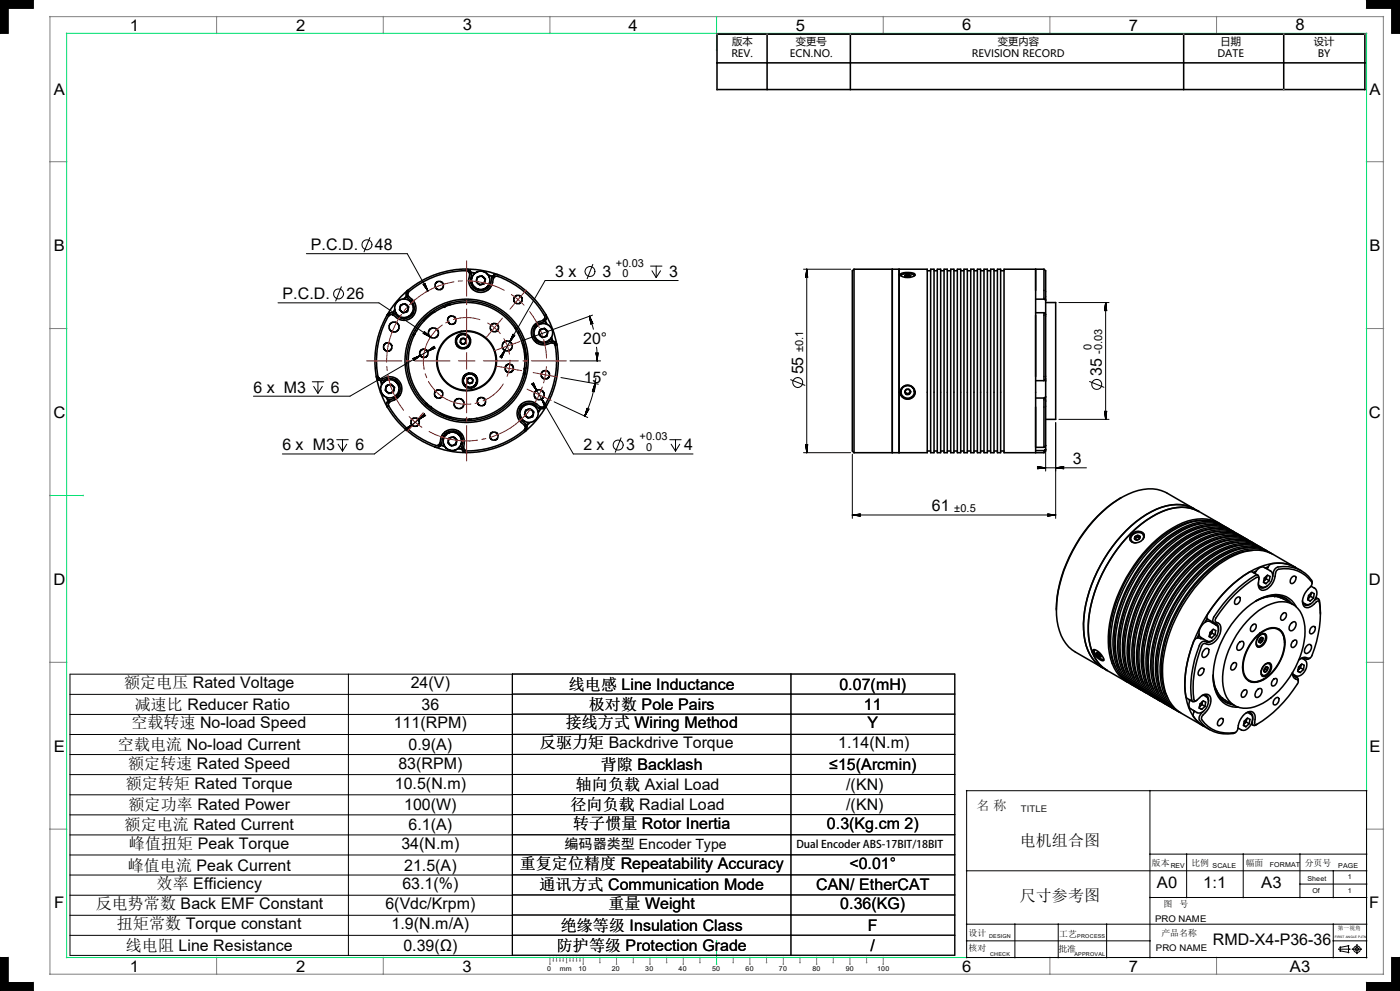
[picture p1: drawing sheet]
<svg xmlns="http://www.w3.org/2000/svg" width="420mm" height="297mm" viewBox="0 0 420 297" stroke-linecap="round" stroke-linejoin="round" font-family="sans-serif">
<defs><g id="words">
<g font-size="4.8">
<text x="38.9" y="9.2">1</text>
<text x="88.9" y="9.2">2</text>
<text x="138.8" y="9.1">3</text>
<text x="188.6" y="9.2">4</text>
<text x="238.7" y="9.2">5</text>
<text x="288.7" y="9.1">6</text>
<text x="338.7" y="9.2">7</text>
<text x="388.6" y="9.1">8</text>
<text x="16.2" y="28.4">A</text>
<text x="410.8" y="28.4">A</text>
<text x="16.2" y="75.2">B</text>
<text x="93.2" y="75">P.C.D.</text>
<text x="112.5" y="75">48</text>
<text x="410.8" y="75.2">B</text>
<text x="166.5" y="83">3 x</text>
<text x="180.7" y="83">3</text>
<text x="200.8" y="83">3</text>
<text x="84.7" y="89.7">P.C.D.</text>
<text x="104" y="89.7">26</text>
<text x="174.9" y="103">20°</text>
<text x="240.9" y="112.2" transform="rotate(-90 240.9 112.2)">55</text>
<text x="330.6" y="112.8" transform="rotate(-90 330.6 112.8)">35</text>
<text x="76" y="117.7">6 x M3</text>
<text x="99.3" y="117.7">6</text>
<text x="175.1" y="114.9">15°</text>
<text x="16" y="125.2">C</text>
<text x="410.6" y="125.2">C</text>
<text x="84.7" y="135">6 x M3</text>
<text x="106.7" y="135">6</text>
<text x="175" y="135">2 x</text>
<text x="187.8" y="135">3</text>
<text x="205.2" y="135">4</text>
<text x="321.9" y="139.1">3</text>
<text x="279.6" y="153.3">61</text>
<text x="16" y="175.3">D</text>
<text x="410.6" y="175.3">D</text>
<text x="37.2" y="206.3">额定电压 Rated Voltage</text>
<text x="123.2" y="206.3">24(V)</text>
<text x="170.6" y="206.7">线电感 Line Inductance</text>
<text x="251.8" y="206.7">0.07(mH)</text>
<text x="40.4" y="212.8">减速比 Reducer Ratio</text>
<text x="126.4" y="212.8">36</text>
<text x="176.7" y="212.7">极对数 Pole Pairs</text>
<text x="259.2" y="212.7">11</text>
<text x="39.4" y="218.3">空载转速 No-load Speed</text>
<text x="118.1" y="218.3">111(RPM)</text>
<text x="169.7" y="218.3">接线方式 Wiring Method</text>
<text x="260.2" y="218.3">Y</text>
<text x="16.2" y="225.3">E</text>
<text x="35.4" y="224.8">空载电流 No-load Current</text>
<text x="122.6" y="224.8">0.9(A)</text>
<text x="162" y="224.3">反驱力矩 Backdrive Torque</text>
<text x="162" y="224.3">反驱力矩</text>
<text x="251.4" y="224.3">1.14(N.m)</text>
<text x="410.8" y="225.3">E</text>
<text x="38.4" y="230.4">额定转速 Rated Speed</text>
<text x="119.5" y="230.4">83(RPM)</text>
<text x="180.3" y="230.8">背隙 Backlash</text>
<text x="248.8" y="230.8">≤15(Arcmin)</text>
<text x="37.8" y="236.4">额定转矩 Rated Torque</text>
<text x="118.5" y="236.4">10.5(N.m)</text>
<text x="172.8" y="236.8">轴向负载</text>
<text x="172.8" y="236.8">轴向负载 Axial Load</text>
<text x="253.9" y="236.8">/(KN)</text>
<text x="38.6" y="242.9">额定功率 Rated Power</text>
<text x="121.2" y="242.9">100(W)</text>
<text x="171.2" y="242.8">径向负载</text>
<text x="171.2" y="242.8">径向负载 Radial Load</text>
<text x="253.8" y="242.8">/(KN)</text>
<text x="37.4" y="248.9">额定电流 Rated Current</text>
<text x="122.6" y="248.9">6.1(A)</text>
<text x="172" y="248.4">转子惯量 Rotor Inertia</text>
<text x="248.1" y="248.4">0.3(Kg.cm 2)</text>
<text x="38.7" y="254.4">峰值扭矩 Peak Torque</text>
<text x="120.5" y="254.4">34(N.m)</text>
<text x="305.9" y="253.4">电机组合图</text>
<text x="38.3" y="260.9">峰值电流 Peak Current</text>
<text x="121.3" y="260.9">21.5(A)</text>
<text x="155.9" y="260.4">重复定位精度 Repeatability Accuracy</text>
<text x="254.8" y="260.4">&lt;0.01°</text>
<text x="47" y="266.5">效率 Efficiency</text>
<text x="120.7" y="266.5">63.1(%)</text>
<text x="161.8" y="266.9">通讯方式 Communication Mode</text>
<text x="244.9" y="266.9">CAN/ EtherCAT</text>
<text x="305.9" y="270">尺寸参考图</text>
<text x="347.1" y="266.2">A0</text>
<text x="360.9" y="266.2">1:1</text>
<text x="378.3" y="266.2">A3</text>
<text x="16.3" y="272.1">F</text>
<text x="28.7" y="272.5">反电势常数 Back EMF Constant</text>
<text x="115.6" y="272.5">6(Vdc/Krpm)</text>
<text x="182.5" y="272.5">重量 Weight</text>
<text x="252.1" y="272.5">0.36(KG)</text>
<text x="410.7" y="272.1">F</text>
<text x="35.1" y="278.5">扭矩常数 Torque constant</text>
<text x="117.5" y="278.5">1.9(N.m/A)</text>
<text x="168.2" y="278.9">绝缘等级 Insulation Class</text>
<text x="260.4" y="278.9">F</text>
<text x="37.8" y="285">线电阻 Line Resistance</text>
<text x="121" y="285">0.39(Ω)</text>
<text x="167" y="284.9">防护等级 Protection Grade</text>
<text x="261.2" y="284.9">/</text>
<text x="363.9" y="283.1">RMD-X4-P36-36</text>
<text x="38.9" y="291.3">1</text>
<text x="88.9" y="291.3">2</text>
<text x="138.8" y="291.3">3</text>
<text x="288.7" y="291.3">6</text>
<text x="338.7" y="291.3">7</text>
<text x="386.9" y="291.3">A3</text>
</g>
<text font-size="4.2" x="169.3" y="254.5">编码器类型 Encoder Type</text>
<text font-size="3.9" fill="#191924" x="293" y="242.7">名 称</text>
<g font-size="3.3">
<text x="184.7" y="79.9">+0.03</text>
<text x="186.7" y="83.1">0</text>
<text x="241" y="105.5" transform="rotate(-90 241 105.5)">±0.1</text>
<text x="327.4" y="105" transform="rotate(-90 327.4 105)">0</text>
<text x="330.6" y="106.1" transform="rotate(-90 330.6 106.1)">-0.03</text>
<text x="191.9" y="131.9">+0.03</text>
<text x="193.8" y="135">0</text>
<text x="286.3" y="153.3">±0.5</text>
</g>
<text font-size="3.2" x="238.9" y="254.2">Dual Encoder ABS-17BIT/18BIT</text>
<g font-size="3.1">
<text x="219.4" y="17.1">REV.</text>
<text x="219.6" y="13.6">版本</text>
<text x="237" y="17.1">ECN.NO.</text>
<text x="238.8" y="13.6">变更号</text>
<text x="291.5" y="17.1">REVISION RECORD</text>
<text x="299.3" y="13.6">变更内容</text>
<text x="365.3" y="17.1">DATE</text>
<text x="366.2" y="13.6">日期</text>
<text x="394.1" y="13.6">设计</text>
<text x="395.3" y="17.1">BY</text>
</g>
<text font-size="2.8" fill="#191924" x="306.2" y="243.5">TITLE</text>
<g font-size="2.8">
<text x="346.5" y="276.2">PRO NAME</text>
<text x="346.8" y="285.1">PRO NAME</text>
</g>
<g font-size="2.7">
<text x="345.6" y="259.5">版本</text>
<text x="357.4" y="259.5">比例</text>
<text x="373.7" y="259.5">幅面</text>
<text x="391.4" y="259.5">分页号</text>
<text x="349" y="271.9">图</text>
<text x="353.8" y="271.9">号</text>
<text x="290.5" y="280.7">设计</text>
<text x="317.8" y="280.8">工艺</text>
<text x="348.4" y="280.5">产品名称</text>
<text x="290.5" y="285">核对</text>
<text x="317.5" y="285.3">批准</text>
</g>
<g font-size="2">
<text x="351.2" y="260">REV</text>
<text x="363.8" y="260">SCALE</text>
<text x="380.9" y="260">FORMAT</text>
<text x="392.2" y="263.9">Sheet</text>
<text x="401.5" y="260.1">PAGE</text>
<text x="404.4" y="263.5">1</text>
<text x="393.7" y="267.7">Of</text>
<text x="404.4" y="267.6">1</text>
<text x="164.1" y="291">0</text>
<text x="167.9" y="291">mm</text>
<text x="173.5" y="291">10</text>
<text x="183.6" y="291">20</text>
<text x="193.6" y="291">30</text>
<text x="203.6" y="291">40</text>
<text x="213.7" y="291">50</text>
<text x="223.7" y="291">60</text>
<text x="233.7" y="291">70</text>
<text x="243.7" y="291">80</text>
<text x="253.7" y="291">90</text>
<text x="263.1" y="291">100</text>
</g>
<text font-size="1.7" x="401.3" y="278.8">第一视角</text>
<g font-size="1.6">
<text x="296.7" y="281.1">DESIGN</text>
<text x="323.2" y="281.1">PROCESS</text>
<text x="297" y="286.4">CHECK</text>
<text x="322.3" y="286.6">APPROVAL</text>
</g>
<text font-size=".9" x="400.4" y="281">FIRST ANGLE PJTN</text>
</g></defs>
<g fill="#808080" stroke="#808080" stroke-width=".3">
<path d="M419.9 9.9l.1 .1z" fill-rule="evenodd"/>
<path d="M419.9 0l.1 .1z" fill-rule="evenodd"/>
<path d="M419.9 286.9l.1 .1z" fill-rule="evenodd"/>
<path d="M419.9 296.9l.1 .1z" fill-rule="evenodd"/>
<circle cx="365" cy="287" r=".08"/>
<circle cx="230" cy="287" r=".08"/>
<circle cx="235" cy="289" r=".08"/>
<circle cx="235" cy="287" r=".08"/>
<circle cx="240" cy="288.5" r=".08"/>
<circle cx="240" cy="287" r=".08"/>
<circle cx="245" cy="289" r=".08"/>
<circle cx="245" cy="287" r=".08"/>
<circle cx="250" cy="288.5" r=".08"/>
<circle cx="250" cy="287" r=".08"/>
<circle cx="255" cy="289" r=".08"/>
<circle cx="255" cy="287" r=".08"/>
<circle cx="260" cy="288.5" r=".08"/>
<circle cx="260" cy="287" r=".08"/>
<circle cx="265" cy="289" r=".08"/>
<circle cx="265" cy="287" r=".08"/>
<circle cx="215" cy="15" r=".08"/>
<circle cx="215" cy="5" r=".08"/>
<circle cx="25" cy="148.5" r=".08"/>
<circle cx="15" cy="148.5" r=".08"/>
<circle cx="215" cy="289" r=".08"/>
<circle cx="215" cy="282" r=".08"/>
<circle cx="115" cy="5" r=".08"/>
<circle cx="115" cy="10" r=".08"/>
<circle cx="65" cy="5" r=".08"/>
<circle cx="65" cy="10" r=".08"/>
<circle cx="365" cy="5" r=".08"/>
<circle cx="365" cy="10" r=".08"/>
<circle cx="315" cy="5" r=".08"/>
<circle cx="315" cy="10" r=".08"/>
<circle cx="265" cy="5" r=".08"/>
<circle cx="265" cy="10" r=".08"/>
<circle cx="410" cy="48.5" r=".08"/>
<circle cx="415" cy="48.5" r=".08"/>
<circle cx="410" cy="198.5" r=".08"/>
<circle cx="415" cy="198.5" r=".08"/>
<circle cx="410" cy="248.5" r=".08"/>
<circle cx="415" cy="248.5" r=".08"/>
<circle cx="20" cy="248.5" r=".08"/>
<circle cx="15" cy="248.5" r=".08"/>
<circle cx="20" cy="198.5" r=".08"/>
<circle cx="15" cy="198.5" r=".08"/>
<circle cx="20" cy="98.5" r=".08"/>
<circle cx="15" cy="98.5" r=".08"/>
<circle cx="20" cy="48.5" r=".08"/>
<circle cx="15" cy="48.5" r=".08"/>
<circle cx="417.5" cy="10" r=".08"/>
<circle cx="417.5" cy="2.5" r=".08"/>
<circle cx="410" cy="2.5" r=".08"/>
<circle cx="65" cy="292" r=".08"/>
<circle cx="65" cy="287" r=".08"/>
<circle cx="115" cy="292" r=".08"/>
<circle cx="115" cy="287" r=".08"/>
<circle cx="315" cy="292" r=".08"/>
<circle cx="315" cy="287" r=".08"/>
<circle cx="365" cy="292" r=".08"/>
<circle cx="10" cy="0" r=".08"/>
<circle cx="410" cy="297" r=".08"/>
<circle cx="0" cy="287" r=".08"/>
<circle cx="2.5" cy="287" r=".08"/>
<circle cx="2.5" cy="294.5" r=".08"/>
<circle cx="10" cy="294.5" r=".08"/>
<circle cx="417.5" cy="287" r=".08"/>
<circle cx="417.5" cy="294.5" r=".08"/>
<circle cx="410" cy="294.5" r=".08"/>
<circle cx="2.5" cy="10" r=".08"/>
<circle cx="2.5" cy="2.5" r=".08"/>
<circle cx="10" cy="2.5" r=".08"/>
<circle cx="0" cy="10" r=".08"/>
<circle cx="0" cy="0" r=".08"/>
<circle cx="410" cy="0" r=".08"/>
<circle cx="10" cy="297" r=".08"/>
<circle cx="0" cy="297" r=".08"/>
<circle cx="415" cy="292" r=".08"/>
<circle cx="15" cy="292" r=".08"/>
<circle cx="15" cy="5" r=".08"/>
<circle cx="415" cy="5" r=".08"/>
<circle cx="410" cy="287" r=".08"/>
<circle cx="20" cy="287" r=".08"/>
<circle cx="20" cy="10" r=".08"/>
<circle cx="410" cy="10" r=".08"/>
<circle cx="165" cy="5" r=".08"/>
<circle cx="165" cy="10" r=".08"/>
<circle cx="410" cy="98.5" r=".08"/>
<circle cx="415" cy="98.5" r=".08"/>
<circle cx="165" cy="289" r=".08"/>
<circle cx="165" cy="287" r=".08"/>
<circle cx="166" cy="288" r=".08"/>
<circle cx="166" cy="287" r=".08"/>
<circle cx="167" cy="288" r=".08"/>
<circle cx="167" cy="287" r=".08"/>
<circle cx="168" cy="288" r=".08"/>
<circle cx="168" cy="287" r=".08"/>
<circle cx="169" cy="288" r=".08"/>
<circle cx="169" cy="287" r=".08"/>
<circle cx="170" cy="288.5" r=".08"/>
<circle cx="170" cy="287" r=".08"/>
<circle cx="171" cy="288" r=".08"/>
<circle cx="171" cy="287" r=".08"/>
<circle cx="172" cy="288" r=".08"/>
<circle cx="172" cy="287" r=".08"/>
<circle cx="175" cy="289" r=".08"/>
<circle cx="175" cy="287" r=".08"/>
<circle cx="173" cy="288" r=".08"/>
<circle cx="173" cy="287" r=".08"/>
<circle cx="174" cy="288" r=".08"/>
<circle cx="174" cy="287" r=".08"/>
<circle cx="180" cy="288.5" r=".08"/>
<circle cx="180" cy="287" r=".08"/>
<circle cx="185" cy="289" r=".08"/>
<circle cx="185" cy="287" r=".08"/>
<circle cx="190" cy="288.5" r=".08"/>
<circle cx="190" cy="287" r=".08"/>
<circle cx="195" cy="289" r=".08"/>
<circle cx="195" cy="287" r=".08"/>
<circle cx="200" cy="288.5" r=".08"/>
<circle cx="200" cy="287" r=".08"/>
<circle cx="205" cy="289" r=".08"/>
<circle cx="205" cy="287" r=".08"/>
<circle cx="210" cy="288.5" r=".08"/>
<circle cx="210" cy="287" r=".08"/>
<circle cx="220" cy="288.5" r=".08"/>
<circle cx="220" cy="287" r=".08"/>
<circle cx="225" cy="289" r=".08"/>
<circle cx="225" cy="287" r=".08"/>
<circle cx="230" cy="288.5" r=".08"/>
<circle cx="385.1" cy="26.8" r=".08"/>
<circle cx="409.4" cy="26.8" r=".08"/>
<circle cx="215.1" cy="26.8" r=".08"/>
<circle cx="355.1" cy="10.2" r=".08"/>
<circle cx="255.1" cy="10.2" r=".08"/>
<circle cx="230.1" cy="10.2" r=".08"/>
<circle cx="385.1" cy="10.2" r=".08"/>
<circle cx="409.4" cy="10.2" r=".08"/>
<circle cx="215.1" cy="10.2" r=".08"/>
</g>
<g fill="none" stroke="#808080" stroke-width=".3">
<path d="M410 0v2.5h7.5v7.5h2.5v-10M0 0h10v2.5h-7.5v7.5h-2.5M15 5h400v287h-400zM65 5v5M115 5v5M165 5v5M265 5v5M315 5v5M365 5v5M15 48.5h5M410 48.5h5M15 98.5h5"/>
<path d="M410 98.5h5M15 198.5h5M410 198.5h5M15 248.5h5M410 248.5h5M10 297v-2.5h-7.5v-7.5h-2.5v10M65 287v5M115 287v5M165 287v2M166 287v1M167 287v1M168 287v1"/>
<path d="M169 287v1M170 287v1.5M171 287v1M172 287v1M173 287v1M174 287v1M175 287v2M180 287v1.5M185 287v2M190 287v1.5M195 287v2M200 287v1.5"/>
<path d="M205 287v2M210 287v1.5M220 287v1.5M225 287v2M230 287v1.5M235 287v2M240 287v1.5M245 287v2M250 287v1.5M255 287v2M260 287v1.5M265 287v2"/>
<path d="M315 287v5M365 287v5M420 287h-2.5v7.5h-7.5v2.5h10"/>
</g>
<path d="M20 10h390v277h-390zM215 5v10M15 148.5h10M215 282v7" fill="none" stroke="#00e171" stroke-width=".3"/>
<path d="M0 0v10M410 0h10M0 297h10M420 287v10" fill="none" stroke="#6a6a6a" stroke-width=".3"/>
<g fill="#000" stroke="#000" stroke-width=".3">
<path d="M126.9 85.1l1.5 2.1zM127 85.2l1.4 2zM127 85.3l1.4 1.9zM127.1 85.3l1.3 1.9zM127.3 85.3l1.1 1.9zM127.4 85.1l1 2.1zM127.4 85l1 2.2zM127.4 84.8l1 2.4zM176.8 94.8l1.1 2.2zM176.8 94.8l1 2.1zM176.8 94.8l.9 2.1zM176.8 94.8l.7 2.1z"/>
<path d="M176.8 94.8l.6 2.1zM176.8 94.8l.5 2.2zM176.8 94.8l.5 2.3zM176.8 94.8l.5 2.4zM242 80.7l.3 2.5zM242 80.7l.3 2.4zM242 80.7l.2 2.3zM242 80.7l.1 2.2zM242 80.7l-.1 2.2zM242 80.7l-.2 2.3zM242 80.7l-.3 2.4zM242 80.7l-.3 2.5z"/>
<path d="M331.7 90.7l-.3 2.5zM331.7 90.7l-.3 2.3zM331.7 90.7l-.2 2.3zM331.7 90.7l-.1 2.2zM331.7 90.7v2.2zM331.7 90.7l.2 2.2zM331.7 90.7l.2 2.3zM331.7 90.7l.3 2.3zM331.7 90.7l.3 2.5zM124.1 108l2-1.4zM124.2 107.9l1.9-1.3zM124.2 107.8l1.9-1.2z"/>
<path d="M124.2 107.7l1.9-1.1zM124.2 107.6l1.9-1zM124.1 107.5l2-.9zM124 107.5l2.1-.9zM123.9 107.5l2.2-.9zM123.8 107.5l2.3-.9zM128.3 105.3l2.3-1zM128.3 105.3l2.2-1zM128.3 105.3l2.1-1zM128.3 105.3l2-1zM128.3 105.3l1.9-1.2zM128.3 105.3l1.8-1.2z"/>
<path d="M128.3 105.3l1.9-1.4zM128.3 105.3l1.9-1.5zM128.3 105.3l2-1.5zM126.9 99.9l2.3 1.1zM127 99.9l2.2 1.1zM127.1 99.9l2.1 1.1zM127.2 99.9l2 1.1zM127.3 99.8l1.9 1.2zM127.3 99.7l1.9 1.3zM127.3 99.5l1.9 1.5zM127.3 99.4l1.9 1.6zM127.2 99.4l2 1.6z"/>
<path d="M151.5 105l-1.3 1.9zM151.5 105l-1.4 1.9zM151.5 105l-1.5 2zM151.5 105l-1 2.4zM151.5 105l-1 2.2zM151.5 105l-1 2.1zM151.5 105l-1 2zM151.5 105l-1.1 2-.1-.1zM151.5 105l-1.6 2zM154.5 100.4l-1.5 2zM154.3 100.5l-1.3 1.9zM154.2 100.5l-1.2 1.9z"/>
<path d="M154.1 100.5l-1.1 1.9zM154 100.5l-1 1.9zM154 100.4l-1 2zM153.9 100.3l-.9 2.1zM153.9 100.2l-.9 2.2zM153.9 100.1l-.9 2.3zM160 114.7l1 2.3zM160 114.8l1 2.2zM160 114.9l1 2.1zM160 115l1 2zM159.9 115.1l1.1 1.9zM159.7 115.1l1.3 1.9z"/>
<path d="M159.6 115.1l1.4 1.9zM159.5 115l1.5 2zM162.5 119.6l1.5 2zM162.5 119.6l1.4 1.9zM162.5 119.6l1.3 1.9zM162.5 119.6l1.2 1.9zM162.5 119.6l1.1 1.9zM162.5 119.6l1 2zM162.5 119.6l.9 2.1zM162.5 119.6l.9 2.2zM162.5 119.6l.9 2.3zM178.5 115l-.8 2.3z"/>
<path d="M178.5 115l-.7 2.3zM178.5 115l-.7 2.2zM178.5 115l-.6 2.1zM178.5 115l-.4 2.1zM178.5 115l-.3 2.2zM178.5 115l-.2 2.3zM178.5 115l-.2 2.5zM178.8 105.7l.4 2.5zM178.8 105.8l.4 2.4zM178.9 105.9l.3 2.3zM179.1 106l.1 2.2zM179.2 106v2.2z"/>
<path d="M179.2 105.9v2.3zM179.4 105.7l-.2 2.5zM121.4 128.6l2.2-1.3zM121.5 128.6l2.1-1.3zM121.6 128.6l2-1.3zM121.7 128.6l1.9-1.3zM121.8 128.7l1.8-1.4zM121.9 128.7l1.7-1.4zM121.9 128.8l1.7-1.5zM121.9 128.9l1.7-1.6zM121.8 129l1.8-1.7zM125.6 125.8l1.8-1.3z"/>
<path d="M125.6 125.8l1.9-1.3zM125.6 125.8l2-1.3zM125.6 125.8l1.7-1.8zM125.6 125.8l1.7-1.7zM125.6 125.8l1.6-1.6zM125.6 125.8l1.6-1.5zM125.6 125.8l1.7-1.3zM125.6 125.8l2.1-1.3zM176.7 122.5l-1.3 2.2zM176.7 122.6l-1.3 2.1zM176.4 122.7l-1 2zM176.3 122.6l-.9 2.1z"/>
<path d="M176.2 122.6l-.8 2.1zM176.1 122.5l-.7 2.2zM176.1 122.4l-.7 2.3zM176.1 122.3l-.7 2.4zM241.7 133.2l.3 2.5zM241.7 133.3l.3 2.4zM241.8 133.4l.2 2.3zM241.9 133.4l.1 2.3zM242 133.5v2.2zM242.1 133.5l-.1 2.2zM242.2 133.4l-.2 2.3zM242.3 133.3l-.3 2.4z"/>
<path d="M242.3 133.2l-.3 2.5zM332 123.2l-.3 2.5zM332 123.3l-.3 2.4zM331.9 123.4l-.2 2.3zM331.7 123.4v2.3zM331.6 123.4l.1 2.3zM331.5 123.4l.2 2.3zM331.4 123.3l.3 2.4zM331.4 123.2l.3 2.5zM255.7 154.3l2.5 .4zM255.7 154.3l2.4 .3zM255.7 154.3l2.3 .3z"/>
<path d="M255.7 154.3l2.2 .2zM255.7 154.3l2.2 .1zM255.7 154.3l2.2-.1zM255.7 154.3l2.3-.2zM255.7 154.3l2.4-.2zM255.7 154.3l2.5-.2zM311.5 140.3l2.2-.1zM311.4 140.4l2.3-.2zM311.3 140.5l2.4-.3zM311.2 139.9l2.5 .3zM311.3 139.9l2.4 .3zM311.4 140l2.3 .2z"/>
<path d="M311.5 140.1l2.2 .1zM311.2 140.5l2.5-.3zM314.2 154.1l2.5 .2zM314.3 154.1l2.4 .2zM314.4 154.1l2.3 .2zM314.5 154.2l2.2 .1zM314.5 154.3h2.2zM314.5 154.4l2.2-.1zM314.5 154.5l2.2-.2zM314.3 154.6l2.4-.3zM314.2 154.7l2.5-.4zM316.7 140.2l2.5 .3z"/>
<path d="M316.7 140.2l2.4 .3zM316.7 140.2l2.3 .2zM316.7 140.2l2.2 .1zM316.7 140.2l2.2-.1zM316.7 140.2l2.2-.2zM316.7 140.2l2.3-.2zM316.7 140.2l2.4-.3zM316.7 140.2l2.5-.3z"/>
<path d="M0 0h10v2.5h-7.5v7.5h-2.5z" fill-rule="evenodd"/>
<path d="M410 0h10v10h-2.5v-7.5h-7.5z" fill-rule="evenodd"/>
<path d="M0 287h2.5v7.5h7.5v2.5h-10z" fill-rule="evenodd"/>
<path d="M410 294.5h7.5v-7.5h2.5v10h-10z" fill-rule="evenodd"/>
<circle cx="215.1" cy="18.8" r=".08"/>
<circle cx="230.1" cy="18.8" r=".08"/>
<circle cx="255.1" cy="18.8" r=".08"/>
<circle cx="355.1" cy="18.8" r=".08"/>
<circle cx="385.1" cy="18.8" r=".08"/>
<circle cx="409.4" cy="18.8" r=".08"/>
<circle cx="215.1" cy="26.8" r=".08"/>
<circle cx="230.1" cy="26.8" r=".08"/>
<circle cx="255.1" cy="26.8" r=".08"/>
<circle cx="355.1" cy="26.8" r=".08"/>
<circle cx="409.4" cy="26.8" r=".08"/>
<circle cx="290" cy="237" r=".08"/>
<circle cx="345" cy="237" r=".08"/>
<circle cx="410" cy="237" r=".08"/>
<circle cx="345" cy="256" r=".08"/>
<circle cx="356" cy="256" r=".08"/>
<circle cx="373" cy="256" r=".08"/>
<circle cx="390" cy="256" r=".08"/>
<circle cx="410" cy="256" r=".08"/>
<circle cx="290" cy="261" r=".08"/>
<circle cx="290" cy="277" r=".08"/>
<circle cx="304.5" cy="277" r=".08"/>
<circle cx="317.5" cy="277" r=".08"/>
<circle cx="332" cy="277" r=".08"/>
<circle cx="345" cy="269" r=".08"/>
<circle cx="356" cy="269" r=".08"/>
<circle cx="373" cy="269" r=".08"/>
<circle cx="390" cy="265" r=".08"/>
<circle cx="390" cy="269" r=".08"/>
<circle cx="400" cy="261" r=".08"/>
<circle cx="400" cy="269" r=".08"/>
<circle cx="400" cy="277" r=".08"/>
<circle cx="410" cy="265" r=".08"/>
<circle cx="410" cy="277" r=".08"/>
<circle cx="410" cy="261" r=".08"/>
<circle cx="410" cy="269" r=".08"/>
<circle cx="290" cy="287" r=".08"/>
<circle cx="290" cy="282" r=".08"/>
<circle cx="304.5" cy="287" r=".08"/>
<circle cx="317.5" cy="287" r=".08"/>
<circle cx="332" cy="287" r=".08"/>
<circle cx="345" cy="282" r=".08"/>
<circle cx="345" cy="287" r=".08"/>
<circle cx="400" cy="282" r=".08"/>
<circle cx="400" cy="287" r=".08"/>
<circle cx="401.7" cy="284.5" r=".08"/>
<circle cx="402.1" cy="283.9" r=".08"/>
<circle cx="402.1" cy="285" r=".08"/>
<circle cx="404.5" cy="283.5" r=".08"/>
<circle cx="404.5" cy="285.5" r=".08"/>
<circle cx="404.9" cy="284.5" r=".08"/>
<circle cx="405.7" cy="284.5" r=".08"/>
<circle cx="407.1" cy="283.2" r=".08"/>
<circle cx="407.1" cy="285.7" r=".08"/>
<circle cx="408.3" cy="284.5" r=".08"/>
<circle cx="410" cy="287" r=".08"/>
<circle cx="410" cy="282" r=".08"/>
</g>
<g fill="none" stroke="#000" stroke-width=".3">
<path d="M91.9 76h30.3l6.2 11.2M111 71.2l-1.8 4.3M177.8 79.2l-1.7 4.3M195.2 79.8h3.4M196.8 79.8v3.4M83.4 90.8h30.3l15.5 10.2M102.4 85.9l-1.7 4.3M176.8 94.8l1.2 3.9M177.8 94.4l-20.9 7.6M195.6 81.2l1.2 2M198.2 81.2l-1.4 2M203.5 84.1h-40l-13.3 23.1"/>
<path d="M241 80.7h14.2M242 80.7v55M317.7 90.7h15M331.7 90.7v35M93.7 114.4h3.4M94.1 115.8l1.3 2.1M95.4 114.4v3.5M96.7 115.8l-1.3 2.1M130.4 104.1l-25.4 14.6h-29M159.7 114.9l12.3 21.2h35.9M168.3 113.2l11.2 1.9M171 108.2h9.2"/>
<path d="M178.8 113.3a37.8 37.8 0 0 1-3.4 11.4M178.9 104.1l.3 4.1M237.2 113.8l4.3 1.7M326.9 114.3l4.3 1.8M101 131.8h3.5M101.4 133.1l1.3 2.1M102.7 131.8v3.4M104 133.1l-1.3 2.1M127.5 124.2l-15.2 11.9h-27.6M166.2 120.4l10.1 4.7M186.3 131.2l-1.7 4.4M200.9 131.8h3.4"/>
<path d="M201.3 133.1l1.3 2.1M202.6 131.8v3.4M203.9 133.1l-1.2 2.1M241 135.7h14.2M255.7 136.1v19.3M313.7 134.6v6.6M316.7 126.7v28.7M317.7 125.7h15M255.7 154.3h61M311.2 140.2h14.7M21 208.1h132.7M21 214.1h132.7"/>
<path d="M104.5 202.1v84.2M153.7 202v84.3h-132.7v-84.2l265.4-.1v84.3h-132.7M153.7 208h132.7M153.7 214h132.7M237.3 202v84.3M21 238.2h132.7M153.7 238.1h132.7M286.4 220.1h-265.4M286.4 226.1h-265.4M286.4 232.1l-265.4 .1M290 237h120v50h-120zM345 237v50"/>
<path d="M21 244.2h132.7M21 250.2h132.7M21 256.2h132.7M153.7 244.1h132.7M153.7 250.2h132.7M153.7 256.2h132.7M345 256h65M356 256v13M373 256v13M390 256v13M21 262.3h132.7M21 268.3h132.7"/>
<path d="M21 274.3h132.7M153.7 262.2h132.7M153.7 268.2h132.7M153.7 274.2h132.7M290 261h120M290 277h120M304.5 277v10M317.5 277v10M332 277v10M345 269h65M390 265h20M400 261v8"/>
<path d="M400 277v10M21 280.3h132.7M153.7 280.3h132.7M290 282h55M400 282h10M401.7 284.5h3.2M402.1 283.9l2.4-.4v2l-2.4-.5zM405.7 284.5h2.6M407.1 283.2v2.5"/>
<circle cx="110.1" cy="73.3" r="1.49"/>
<circle cx="101.6" cy="88.1" r="1.51"/>
<circle cx="177" cy="81.4" r="1.49"/>
<circle cx="239.3" cy="114.6" r="1.49"/>
<circle cx="329" cy="115.2" r="1.51"/>
<circle cx="185.4" cy="133.4" r="1.51"/>
<circle cx="407.1" cy="284.5" r=".51"/>
<circle cx="407.1" cy="284.5" r="1"/>
</g>
<g fill="none" stroke="#000" stroke-width=".47">
<path d="M215.1 10.2h194.3v16.6h-194.3zM215.1 18.8h194.3M230.1 10.2v16.6M255.1 10.2v16.6M355.1 10.2v16.6M385.1 10.2v16.6M116.1 94.5l-1.7 3.4-1.1 3.6-.7 4.3-.1 3.3a28.6 28.6 0 0 0 3.7 12.9l-.2-1.3 .4-.6 .6-.3M118.4 94.1l-.5-.3-.8-.1-.6 .3-.4 .5M118.4 94.1l1.4 1.1 1.5 .3 1.4-.4 1.2-1.2 .4-1.4-.3-1.4-2.2-2.5v-.8l.5-.8-3.7 3.8-2.5 3.7M118.5 92.7l-.8 1.1M118.5 93l-.6 .9M118.9 95.2l-1.1-.9-.6-.1-.5 .3-1.3 2.3-1.4 3.7-.8 3.9-.3 3 .1 3 .4 2.3"/>
<path d="M119.6 97.5l.1 1-.9 .9-1 .1-1-.9v-1l.4-.7 .5-.3h1l.6 .4 .3 .5M120.2 91.4l1.3-.4 1.1 1-.3 1.4-1.4 .4-1.1-1zM120.8 91.2h.9l.7 .7v.8l-.8 .9h-.9l-.7-.8 .1-1.1 .8-.5M122 88.8l-1 .9M122 88.9l-.7 .8M124.6 99l.5 .1M130.6 93.4l-1.9 .9-1.6 2M133 85.1l-.1 1-.7 .7-1-.1-.6-.7v-1l.6-.6h1.1l.7 .8M134.5 91l.2 .4M134.7 91.4l-.7-.2-.6 .9-.3-.1-.1-.4M135 90.8v.6M135.3 94.7l1 .3 .5 .7-.3 1-.7 .5-1.1-.3-.4-.7 .2-1 .8-.5"/>
<path d="M138.4 99.3l2-.2 1.7 .3 2.8 1.2 .9 .7 1.6 1.8 .9 1.8 .5 1.7 .2 1.9-.3 1.8-1.2 2.7-2.1 2.4-1.3 .8-2.5 .8-2 .1-1.6-.2-2.9-1.2-2.3-2.2-.8-1.3-.9-2.5-.1-2 .2-1.5 1.2-2.9 .7-1 1.9-1.6 2.1-1.1 1.3-.3M138.5 100h1l.8 .4 .5 .6 .4 .9-.1 .9-.3 .8-.6 .6-.9 .3h-1l-.8-.4-.5-.6-.3-.8v-1l.4-.8 .6-.6 .9-.3M139.9 80.6l-4.8 .5-4.9 1.3-4.9 2.4-2.9 2.2M140.7 83.4l.2-1.4-.5-.7-2.5-.1-3.9 .6-2.6 .7-4.8 2.2-2.8 1.8-1.5 1.4 .2 .8 1.5 1.5 .7 1.4v1.6l-.8 1.5-1.2 1-1.3 .3-1.3-.2-1.2-.6M141.2 83.5v1.2l.6 1.2 1 .9 .9 .3 1.2-.1 1.2-.6 .9-1 .2-.9M141.3 81.7l1.4 .1zM141.4 82.4l-.2 1.1M143.2 83.1l1.4-.5 1 1-.3 1.4-1.4 .4-1-.9zM143.6 86.7h1l1.1-.4 .6-.5 .6-1.1v-1.1l-.4-1.1-.5-.6-1.1-.6h-1.1l-1.1 .4-.8 .9-.4 .8v1l.4 1.1 .9 .9 .8 .3M145.1 83.1l-.6-.3h-.6l-.6 .3-.3 .6M145.1 83.1l.3 .5 .1 .7-.5 .7-.5 .3-.8-.1-.5-.4-.2-1.1M147.8 82.8l-1.3-.3 1.3 .3"/>
<path d="M148.1 96.9l1 .3 .5 .8-.3 1-.8 .4-1-.2-.4-.8 .2-1 .8-.4M149.3 82.8h-.5l-.7 .4-.5 2.2-1 1.3-.9 .6-1.2 .3-1.7-.2-1.3-1-.8-1.4-.1-1.6M149.3 82.8l2.5 1.1 2.6 1.4 4 3 2.5 2.7 2.4 3.6M149.4 82.3h-.9l-.7 .4-.3 .6-.2 1.3M149.4 82.3l-5.1-1.3-4.4-.3 .7 .1 .5 .4 .3 1.2M149.5 82.3l2.4 1.1 3 1.6 3.2 2.5 3.1 3.1 2.5 3.7M154.4 98.2l.3 .1v.4M154.7 98.6v.1M154.7 98.7v.1M155.7 99.4l-.4 .3M156.6 89.3l-.1 1-.7 .7-.9-.1-.7-.7v-1l.7-.6h1l.7 .8M162 98.8l1.3-.4 1.1 1-.4 1.4-1.3 .4-1.1-1z"/>
<path d="M162.6 98.6l-.6 .4-.2 .5v.8l.3 .4M162.6 98.6h.7l.6 .3M162.9 96.4l.5-.2 .5-.7-.2-1.2 2.3 4.9 1 4.3M163 96.5l-1.5 .5-1.1 1.1-.5 1.4 .3 1.7 .8 1 1.1 .5 1.2 .2 2.4-.7 .8 .3 .6 .9M163.3 94.5l.2 .7-.3 .6-2 .8-1.3 1.2-.4 1.2-.1 1.3 .7 1.6 1.4 1.1 1.7 .4 2.5-.7 .8 .5 .4 2.8v3.9l-.4 3.3-.7 2.9-1.3 3.4-1.4 2.4-.9 .1-1.6-1.2-1.7-.5-1.7 .3-1.2 .9-.8 1.6v1.6l.7 1.4 1.6 1.5 .1 .7-.9 1.1-3.3 2.2-2.7 1.3-3.4 1.3-2.6 .5-4.6 .5-.6-.2-.4-.5 .2-2.5-.7-1.8-1.3-1.1-1.9-.4-1.2 .3-1.1 .8-.8 1.3-.4 2-.5 .4-.6 .1-4.4-2.2-3.8-2.6-3.3-3.3-2.6-3.7M163.4 96.2l.5 1M163.6 96.1l.6 1.2M163.8 98.9l.4 .4v.8l-.3 .5-.5 .4M256.2 80.7v55M256.2 80.7l-.5 .5v54l.5 .5M256.2 80.7h22v55h-22M267.7 80.7v55"/>
<path d="M269.7 80.7v55zM270.1 82.5a4.4 4.4 0 0 1 4.4 0M270.2 82.1a4.9 4.9 0 0 1 4.3 .2 2.69 2.69 0 0 1-3 .8 1.56 1.56 0 0 1-1.5-.8zM271.4 82.7l.2 .1M271.8 82.4l-.4 .3M271.8 82.4v.5M272.7 82.4h-.9M272.7 82.4l.5 .2M272.7 82.4v.5M273.2 82.6l-.5 .3h-1l-.3-.2M273.2 82.6l-.2 .2M274.3 82.7a3.1 3.1 0 0 0-3.7-.4l-.3 .4"/>
<path d="M278.2 81.2h1M279.2 80.7h1v55h-1zM280.2 81.2h1M281.2 80.7h1v55h-1zM282.2 81.2h1M283.2 80.7h1v55h-1zM284.2 81.2h1M285.2 80.7h1v55h-1zM286.2 81.2h1M287.2 80.7h1v55h-1zM288.2 81.2h1M289.2 80.7h1v55h-1z"/>
<path d="M290.2 81.2h1M291.2 80.7h1v55h-1zM292.2 81.2h1M293.2 80.7h1v55h-1zM294.2 81.2h1M295.2 80.7h1v55h-1zM296.2 81.2h1M297.2 80.7h1v55h-1zM298.2 81.2h1M299.2 80.7h1v55h-1zM300.2 81.2h1M310.7 94.5v18.4"/>
<path d="M310.7 87v-6.3v55M310.7 89.7h2.8l.2 .3M310.7 93.7h2.5M313.2 93.7v20.4M313.2 80.7v9M313.2 80.7h-12v55h12M313.2 80.7l.5 .5v8.8M313.2 93.7l.5 .5M313.7 90.7h3v35h-3M313.7 90v4.2M313.7 94.2v19.4M112.9 112.8l.3 .7 .8 .5h.7l1.2-.4"/>
<path d="M113.4 112.8l.2 .5 .6 .3 2.6-.7 1.5 .3 1.3 .8 .8 1.4 .1 1.7-.5 1.3-1.2 1.2-2 .9-.3 .5 .1 .8M114.2 114.1l.3 1.3M114.4 114.1l.2 1M115.8 119l.6 1.2M115.9 113.6l1.3-.2 1.4 .5 .8 .7 .6 1.4v1.1l-.5 1.2-1.1 1-1.4 .5M115.9 115.6l1.4-.5 1.1 1-.4 1.4-1.4 .4-1-.9zM116.1 119.2l.4 .9M124.4 100.2h.1M124.4 100.2l-.3 .2 .1 .3M124.5 100l-.1 .2M126.9 119.8h.1M126.9 104.6l1 .3 .5 .8-.3 1-.7 .4-1-.2-.5-.8 .3-1 .8-.4"/>
<path d="M137.4 119.5l1.2 .2 .6 1-.2 1-1 .8-1.2-.3-.6-1 .2-1.1 1.1-.6M138.1 102.5l.7 .6M138.3 101.7l-.2 .8M139 113.6v.7l.4 1 1.1 .7h.9l.8-.3 .8-1.1v-.8l-.4-.9-1.1-.8h-1l-.7 .3-.7 1.2M139.1 101.4h-.4l-.4 .3M139.1 101.4l-.8 .3M139.1 101.4l.6 .6M139.2 101.4l.6 .6M139.6 102.9l-.8 .2M139.6 102.9l-.9 .2M139.8 102l-.2 .9M140.2 114.3l.6 .6"/>
<path d="M140.4 113.5l-.2 .8M141.2 113.2h-.4l-.4 .3M141.2 113.2l-.8 .3M141.2 113.2l.7 .6-.3 .9M141.6 114.7l-.8 .2M144.2 119.1l1 .3 .5 .7-.3 1.1-.7 .4-1.1-.2-.4-.8 .2-1 .8-.4M148.7 106.6l.1 1.9-.3 1.8-1.2 2.7-.9 1.2-1.4 1.2-1.6 .9-1.9 .5-1.8 .2-1.9-.3-2.7-1.2-1.2-.9-1.2-1.4-.9-1.7-.5-1.8-.2-1.9 .3-1.8 1.2-2.7 1-1.2 1.4-1.2 1.6-.9 1.8-.6 1.9-.1 1.8 .3 2.8 1.2 1.2 1 1.1 1.3 .9 1.6 .6 1.9M151.9 102.2l1.1 .2 .7 1-.2 1-1.1 .8-1.1-.3-.6-.9 .2-1.2 1-.6M152.5 109.1l1 .3 .5 .8-.2 1-.8 .4-1-.2-.5-.8 .3-1 .8-.4M156.7 102.9l.8 2.1v2.4M157 112h.1M157.1 112h.5"/>
<path d="M157.8 110.4l-.4-.2-.2 .3 .4 1-.5 .5M162.1 100.7l.7 .3h.6M163.2 117.8l-.1 1.1-.8 .8h-1.2l-.8-.9 .1-1.1 .7-.8h1.2l.9 .9M165.4 101.2l.2 1M165.5 101l.3 1.2M167.1 103.5l.4 5.6-.5 4.4-1.5 4.9-1.7 3.4M270 117.4a2.25 2.25 0 0 0 2.3 2.2 2.25 2.25 0 0 0 2.2-2.2M270.9 116.1a1.97 1.97 0 0 1 3.2 .7 1.97 1.97 0 0 1-2 2.6 1.97 1.97 0 0 1-1.5-2.9zM271.4 117.5l.5 .7M271.5 117.3l.4 .6M271.8 116.8l-.4 .7M272.7 116.7l-.9 .1"/>
<path d="M272.7 116.7l.5 .7M272.8 118.2h-.9M272.8 117.9h-.9v.3M272.8 117.9v.3M273.1 117.3l-.3 .6M273.2 117.4l-.4 .8M274.3 117.5a1.99 1.99 0 0 0-2-2 1.99 1.99 0 0 0-2 2M310.7 114.1h2.5M313.2 119.3v14.8M313.5 113.8l.2 .4M313.7 118.9l-.4 .4h-2.6M313.7 113.6l-.5 .5"/>
<path d="M313.7 114.2v4.7M313.7 118.9v14.7M313.7 113.6v.6M116.2 122l2.4 3.4 3 3.2 3.5 2.7 2.9 1.6 2.5 1.1M125.7 126.1v.9l-.7 .7h-1l-.7-.7 .1-1 .6-.7h1.1l.6 .8M128 120.8l-.4 .3M128.1 121.1l.2 .7 1.1 .1 .1 .4-.3 .2M128.1 121.1l-.3 .4M128.2 121l-.1 .1M132 123.7l1.9 1.2 2.2 .3M132.2 133.5l1.3 .4M132.3 133.3l1 .3"/>
<path d="M132.6 131.7l.6-1.3 .9-.8 1.4-.4 1.2 .1 1.1 .6 .8 1.1 .2 1.1-.2 1.8M132.7 131.7l-.2 1.3-.4 .6-.9 .5-.7-.1M134.5 132l.5-.8 1-.1 .7 .5 .2 1-.5 .7-1 .2-.8-.6-.1-.9M134.7 131.3l1.4-.4 1 1-.3 1.4-1.4 .4-1-1zM137.3 134.5l1.3 .1M137.5 134.4l1.1 .1M138.6 133.9l.2 1.1 .5 .5 .8 .2-4.4-.4-5.2-1.3M139.7 125.6v.5M140.7 125.6l.1 .1M140.9 125.6l-.1 .1M141.4 125.6l-.2 .2-.4-.1M157.7 122.9l1.4-.4 1 1-.3 1.4-1.4 .4-1-1z"/>
<path d="M158.7 126.7l-.8 .7M159 126.7l-1 .9M162.1 122.5l-.6 .9M162.2 122.6l-.7 1.1M163.8 121.8l-.6 .6-1 .1-2.6-1.6-1-.1-1.4 .4-1.2 1.2-.4 1.6 .7 1.8 1.8 1.9v.9l-.5 .7-3 2.1-4.8 2.5-4.9 1.3-4.9 .4M163.8 121.8l-3.1 4.4-3.1 3M278.2 135.2h1M280.2 135.2h1M282.2 135.2h1M284.2 135.2h1M286.2 135.2h1M288.2 135.2h1"/>
<path d="M290.2 135.2h1M292.2 135.2h1M294.2 135.2h1M296.2 135.2h1M298.2 135.2h1M300.2 135.2h1M310.7 122v12M310.7 134.1h2.5M313.2 135v.7M313.7 134.7l-.4 .3h-2.6M313.7 133.6l-.5 .5M313.7 133.6v1.1"/>
<path d="M313.7 134.7v.5l-.5 .5M336.3 149.1a42.4 42.4 0 0 0-19.4 33.3v.4M358.2 152.5a13.1 13.1 0 0 0-12.8 .8 42 42 0 0 0-18.6 24 26.5 26.5 0 0 0-.5 17.6 10.3 10.3 0 0 0 4.5 5.2M358.2 152.5a13 13 0 0 0-12.7 .8 40.5 40.5 0 0 0-17.2 19.9 31.3 31.3 0 0 0-2.5 20.3 11.2 11.2 0 0 0 5 6.6M358.2 152.5l-8.1-4.7a12.1 12.1 0 0 0-11.6 .3 38.6 38.6 0 0 0-17.7 18.9 33.5 33.5 0 0 0-3.4 20.6 11.8 11.8 0 0 0 5.2 7.8l8.2 4.7M358.2 152.5l1.5 .8M359.7 153.3a12.9 12.9 0 0 0-12.5 .7 41.7 41.7 0 0 0-18.9 23.5 27.6 27.6 0 0 0-.7 17.9 10.4 10.4 0 0 0 4.5 5.6M359.7 153.3a13.2 13.2 0 0 0-12.9 .8 42.2 42.2 0 0 0-18.6 24 26.8 26.8 0 0 0-.5 17.6 10.7 10.7 0 0 0 4.4 5.3M359.7 153.3l6 3.5M360.2 156a23.1 23.1 0 0 0-14.5 7.3 43.2 43.2 0 0 0-12.9 27.2 18.9 18.9 0 0 0 1.9 9.6M361.6 156.8a22.8 22.8 0 0 0-14.5 7.3 42.3 42.3 0 0 0-12.9 29 16.4 16.4 0 0 0 1.9 7.8M363 157.6a22.6 22.6 0 0 0-14.4 7.3 43.2 43.2 0 0 0-12.9 27.3 18.9 18.9 0 0 0 1.8 9.5"/>
<path d="M364.4 158.4a20.3 20.3 0 0 0-12.9 6 43.1 43.1 0 0 0-14.4 28.6 17.7 17.7 0 0 0 1.9 9.5M365.8 159.2a22.6 22.6 0 0 0-14.4 7.4 43 43 0 0 0-12.9 27.2 18.1 18.1 0 0 0 1.9 9.6M366 157a12.7 12.7 0 0 0-12.8 .4 41.7 41.7 0 0 0-18.9 23.6 27.6 27.6 0 0 0-.7 17.8 10.3 10.3 0 0 0 4.9 5.8M367.1 157.6a12.1 12.1 0 0 0-12.4-.1 39.5 39.5 0 0 0-17.6 19 33.8 33.8 0 0 0-3.4 20.6 11.4 11.4 0 0 0 5.9 8.1M367.4 157.8a11 11 0 0 0-9.7-.8 34.6 34.6 0 0 0-17.3 15.1 38.1 38.1 0 0 0-6.4 22.9 12.5 12.5 0 0 0 5.9 10.4M368.5 158.4a12.1 12.1 0 0 0-12.4-.1 39.2 39.2 0 0 0-17.6 19 31.6 31.6 0 0 0-3 22 11 11 0 0 0 5.5 6.7M368.8 158.6a12.9 12.9 0 0 0-12.7 .4 42 42 0 0 0-18.9 23.7 27.4 27.4 0 0 0-.7 17.7 10.6 10.6 0 0 0 4.8 5.8M369.9 159.2a12.4 12.4 0 0 0-12.4-.1 40.7 40.7 0 0 0-19.3 23 28.9 28.9 0 0 0-1.3 18.1 10.7 10.7 0 0 0 5.5 6.6M370.2 159.4a12.7 12.7 0 0 0-12.7 .5 41.4 41.4 0 0 0-18.9 23.6 27.1 27.1 0 0 0-.7 17.8 10.5 10.5 0 0 0 4.9 5.8M339.3 161.9l.5 .7M339.5 160a2.45 2.45 0 0 1 3.7 0 2.39 2.39 0 0 1-1.3 2.5 2.39 2.39 0 0 1-2.7-.4 1.6 1.6 0 0 1 .3-2.1zM340.4 161.5l.6 .3"/>
<path d="M340.5 160.8l-.1 .7M340.5 160.8l.2 .5M340.7 161.3l-.1 .4M341.3 160.5l.2 .5-.8 .3M341.3 160.5l.7 .3M341.3 160.5l-.8 .3M341.5 161l.4 .2M341.8 161.5l-.8 .3M342 160.8l-.2 .7M342.8 161.7l.3-.6a1.71 1.71 0 0 0-1.2-1.5 1.71 1.71 0 0 0-1.9 .5 1.35 1.35 0 0 0-.7 1.6 1.35 1.35 0 0 0 1.4 1M343 160.4l.2 .7M343.3 160.4a2.35 2.35 0 0 0-2.7-.8 2.35 2.35 0 0 0-1.5 2.4"/>
<path d="M367.2 160a22.9 22.9 0 0 0-14.4 7.4 43.2 43.2 0 0 0-12.9 27.2 19.1 19.1 0 0 0 1.9 9.6M368.7 160.9a20.7 20.7 0 0 0-13 5.9 42.8 42.8 0 0 0-14.4 30.4 16.4 16.4 0 0 0 1.9 7.8M370.1 161.7a22.8 22.8 0 0 0-14.5 7.3 43.2 43.2 0 0 0-12.9 27.3 18.9 18.9 0 0 0 1.9 9.5M370.9 179.2l1-.3a1.45 1.45 0 0 1-1.4 2.2 1.4 1.4 0 0 1 .4-1.9zM371.3 160.1a12.1 12.1 0 0 0-12.4-.2 38.8 38.8 0 0 0-17.6 19 33.6 33.6 0 0 0-3.4 20.6 11.6 11.6 0 0 0 5.9 8.2M371.5 162.5a22.9 22.9 0 0 0-14.5 7.3 42.3 42.3 0 0 0-12.9 29 16.4 16.4 0 0 0 1.9 7.8M371.6 160.3a11.6 11.6 0 0 0-11.2-.3 38.1 38.1 0 0 0-17.9 18.4 35.2 35.2 0 0 0-4 20.7 11.6 11.6 0 0 0 5.7 8.8M372.7 160.9a12.1 12.1 0 0 0-12.3-.2 39 39 0 0 0-17.7 19 33.8 33.8 0 0 0-3.4 20.6 11.4 11.4 0 0 0 5.9 8.2M372.9 163.3a22.6 22.6 0 0 0-14.4 7.3 43.2 43.2 0 0 0-12.9 27.3 18.9 18.9 0 0 0 1.8 9.5M373.1 161.1a11.6 11.6 0 0 0-11.2-.3 36.8 36.8 0 0 0-17 16.4 35.6 35.6 0 0 0-5 22.7 11.7 11.7 0 0 0 5.7 8.8M374.1 161.7a12.4 12.4 0 0 0-12.3-.2 40.7 40.7 0 0 0-19.3 23 28.9 28.9 0 0 0-1.3 18.1 10.7 10.7 0 0 0 5.4 6.7M374.3 164.1a22.5 22.5 0 0 0-14.4 7.3 42.5 42.5 0 0 0-12.9 29 17.2 17.2 0 0 0 1.8 7.8"/>
<path d="M374.5 161.9a12.8 12.8 0 0 0-12.8 .4 42 42 0 0 0-18.8 23.6 26.7 26.7 0 0 0-.8 17.8 10.2 10.2 0 0 0 4.9 5.8M375.5 162.5a12.3 12.3 0 0 0-12.3-.2 40.7 40.7 0 0 0-19.3 23 27.3 27.3 0 0 0-.8 19.5 10.7 10.7 0 0 0 5 5.3M375.7 164.9a23 23 0 0 0-14.4 7.4 42.5 42.5 0 0 0-12.9 29 18 18 0 0 0 1.9 7.8M375.9 162.7a12.7 12.7 0 0 0-12.8 .5 41.7 41.7 0 0 0-18.8 23.5 27.6 27.6 0 0 0-.8 17.9 10.3 10.3 0 0 0 4.9 5.7M376 171.6l.8-.4zM376.4 171.8l.3-.5a2.07 2.07 0 0 1 2.6-1.2l1.8 1a2.41 2.41 0 0 1 0 3.6 2.03 2.03 0 0 1-2.7 1.2M377 163.3a12.1 12.1 0 0 0-12.4-.1 39.5 39.5 0 0 0-17.6 19 33.8 33.8 0 0 0-3.4 20.6 11.4 11.4 0 0 0 5.9 8.1M377.3 163.5a11.6 11.6 0 0 0-11.2-.2 37.4 37.4 0 0 0-16.9 16.4 35.5 35.5 0 0 0-5.1 22.7 11.8 11.8 0 0 0 5.7 8.8M377.4 172.4l-2.1-1.1a35 35 0 0 0-13.2 13.4v.7l-.6 1.1M377.5 174.9a1.44 1.44 0 0 0 1.1 1.4 1.44 1.44 0 0 0 1.6-.7M377.6 175.4l.8 .5M377.7 173.5a.76 .76 0 0 0-.2-.9 .76 .76 0 0 0-.9-.1 36.2 36.2 0 0 0-12.7 13.2v.5l.3 .5a1.76 1.76 0 0 1 1.3 2.4"/>
<path d="M378.4 164.1a12.1 12.1 0 0 0-12.4-.1 39.2 39.2 0 0 0-17.6 19 31.6 31.6 0 0 0-3 22.1 11 11 0 0 0 5.5 6.7M378.7 179.2h.1M378.7 164.3a12.8 12.8 0 0 0-12.7 .5 42.4 42.4 0 0 0-20 27.6 21.5 21.5 0 0 0 1.6 16.3 10.2 10.2 0 0 0 3.6 3.3M379.2 174l.1-.1zM379.3 173.3l.9-.9 .8 .4-.3 1.2-.9 .9-.7-.4zM379.6 170.2l.8-.2zM379.8 164.9a12.4 12.4 0 0 0-12.3-.1 40.7 40.7 0 0 0-19.4 23 28.9 28.9 0 0 0-1.3 18.1 10.7 10.7 0 0 0 5.5 6.7M379.9 173.5l-.6 .4M379.9 173.5l.8 .5M379.9 172.8l-.6 1.1M379.9 172.8v.7M380 172.6l-.1 .2"/>
<path d="M380.2 165.1a12.7 12.7 0 0 0-12.8 .5 41.7 41.7 0 0 0-18.9 23.6 27.4 27.4 0 0 0-.7 17.8 10.7 10.7 0 0 0 4.8 5.8M380.4 178.7l-.3 .2M380.4 170l-.2 .6M380.4 170l.7-.9a9.8 9.8 0 0 1 7.5 1M381.2 165.8a12.1 12.1 0 0 0-12.3-.1 39.1 39.1 0 0 0-17.7 18.9 34 34 0 0 0-3.4 20.6 11.4 11.4 0 0 0 5.9 8.2M381.6 166a11.6 11.6 0 0 0-11.3-.3 38.3 38.3 0 0 0-17.9 18.4 33.4 33.4 0 0 0-3.7 22.3 11.3 11.3 0 0 0 5.4 7.2M381.6 178.5l-.3 .1M381.8 172.8v-.2a2.67 2.67 0 0 1 1.4-2.6 9.3 9.3 0 0 1 10.4 4.4v.4M382.4 178.5v.4M383.5 178.6l-.1 .3M384 178.6l.1 .1M384 178.9l.2 .2"/>
<path d="M384 178.9l-.1 .2M384.1 178.7l.2 .5M384.1 178.7l-.1 .2M384.8 178.9v.5M385.3 179.1l1.5 1.5M386 179.7v.4M386.3 180l.2 .4v-.2M387.6 173l.3-.3h.7a1.44 1.44 0 0 1-1.3 2.1 1.38 1.38 0 0 1 .3-1.8zM388.6 170.1l-6.7-3.9a12.2 12.2 0 0 0-11.6 .3 39 39 0 0 0-17.7 19 31.6 31.6 0 0 0-3 22 11.2 11.2 0 0 0 4.8 6.3l6.7 3.9M388.6 170.1a12 12 0 0 0-10.9-.1 37.7 37.7 0 0 0-17.9 18.3 34.8 34.8 0 0 0-4 20.8 11.6 11.6 0 0 0 5.3 8.6M388.6 170.1l1.8 1M392.3 179.7l.8 .4"/>
<path d="M392.6 179.2l-.2 .2M392.6 179.2l-.2 .1M393.1 178.7l.9 .5M393.1 178.7l-.5 .5M393.2 178.1l-.6 1.1M393.2 177.8v.3M393.2 178.1l-.1 .6M393.3 177.8l-.1 .3M393.3 175.7l1 .6a2.39 2.39 0 0 1 .1 3.5 2.14 2.14 0 0 1-3.5 .8M394 179.2l-.9 .9M394 179.2l.3-1.3-.8-.4-.9 1-.3 1.2 .8 .4M394.4 179.9a.74 .74 0 0 1 .8-.5 .74 .74 0 0 1 .6 .6l.3 4.1"/>
<path d="M394.8 179.1l.7 .4M327.8 194.9a2.48 2.48 0 0 1 2.7 1.5l.5 .9 .1 .7a4 4 0 0 1-3.3-3.1zM328.1 194.7a4.2 4.2 0 0 0 3.1 3.1M328.4 194.7h-.1a1.85 1.85 0 0 0 1.1 2.1l.8 .7 .9 .1M329.1 195.9l.5 .6M329.2 195.5l.5 .3a.81 .81 0 0 1 .5 1M329.2 195.5l-.1 .4M329.4 195.6l-.3 .3M329.6 196.5l.6 .3M330 196.1l-.4 .4M330.3 196.6l-.1 .2M359.7 190l-.5 1.2-.8 .6a29.2 29.2 0 0 0-2.5 17.4l1.9 1.1"/>
<path d="M359.7 190.2l-.4 1 1.7 .3M361.4 194.6l.8-.3a1.43 1.43 0 0 1-.4 2.5l-.7 .3a1.25 1.25 0 0 1 0-2.2zM361.7 186.4l.5-.9 2 1.1M362.8 190.8l.7 .4M363.1 190.2l-.3 .2M363.5 186.3l.2 .4M363.6 189.7l.9 .5M363.6 189.7l-.5 .5M363.7 189.1l-.6 1.1M363.7 188.8v.3M363.7 189.1l-.1 .6M363.8 191.9a1.98 1.98 0 0 1-2.6 .3l-.9 .5a30 30 0 0 0-2.6 17.4l.5 .2 .7-.3"/>
<path d="M364.5 190.2l-1 1M364.5 190.2l.2-1.2-.7-.4-1 .9-.2 1.3 .7 .4M364.8 187.4l-1.8-1.1a3.1 3.1 0 0 0-3.3 3.2 1.35 1.35 0 0 0 .6 1.6l1.8 1M364.8 187.4h.1M364.9 187.4a2.73 2.73 0 0 1-.3 3.8l-.4 .4a1.77 1.77 0 0 1-2.1 .5M369.6 199.1a.83 .83 0 0 1 1.2-.4 1.4 1.4 0 0 1-1.5 2l-.1-.7zM371.6 192.8a.89 .89 0 0 1 1.5-.2 1.78 1.78 0 0 1-1.8 2.2 1.49 1.49 0 0 1 .3-2zM375.2 185a14.4 14.4 0 0 1 9.6-4.7 6.6 6.6 0 0 1 6.4 6.2 24.5 24.5 0 0 1-5.4 17.9 17.6 17.6 0 0 1-11.7 7.9 6.8 6.8 0 0 1-7.2-6.8 26.1 26.1 0 0 1 8.3-20.5zM375.5 187.6l.7-.6h.3a1.31 1.31 0 0 1 .1 1.5 1.31 1.31 0 0 1-1.4 .6 1.41 1.41 0 0 1 .3-1.5zM376.6 180.2a8.7 8.7 0 0 1 8.5-.7l2.8 1.6M376.8 180.1a8.9 8.9 0 0 1 9.2-.6l1.5 1.4M376.9 193.3l.4 .3"/>
<path d="M377.1 190.5l.9-.8a5.3 5.3 0 0 1 5.7-1.1 6 6 0 0 1 1.4 6.8 13.4 13.4 0 0 1-7.1 8.8 3.6 3.6 0 0 1-5.2-3.2 13.6 13.6 0 0 1 4.3-10.5zM377.4 190.4l.8-.7a4.9 4.9 0 0 1 5.6-.9 6 6 0 0 1 1.1 6.9 12.9 12.9 0 0 1-7.1 8.4 3.5 3.5 0 0 1-4.8-3.5 13.7 13.7 0 0 1 4.4-10.2zM377.7 192.4l.5 .2M377.7 192.1v.3M377.7 190.7a1.17 1.17 0 0 1 1.2-.8 1.17 1.17 0 0 1 1.1 1 2.84 2.84 0 0 1-2.6 3 1.92 1.92 0 0 1-.1-2.7zM377.9 190.5a1.02 1.02 0 0 1 1.7 0 2.48 2.48 0 0 1-2.3 3.1 2.09 2.09 0 0 1 .6-3.1zM378.2 191.8l.5 .3M378.2 191.8l-.5 .4M378.3 191.2l-.1 .6M378.4 191.1a1.22 1.22 0 0 0-.7 1.3M378.4 191.1l.5 .2M378.4 191.1l-.2 .1"/>
<path d="M378.7 192.1l-.5 .5M378.8 189.9l.5 .2M378.9 191.3l-.2 .8M379.1 199.5a1.05 1.05 0 0 1 1.3-.7 1.05 1.05 0 0 1 .8 1.2 2.24 2.24 0 0 1-2.6 2.3 2.33 2.33 0 0 1 .5-2.8zM379.2 199.5a1.17 1.17 0 0 1 1.2-.8 1.17 1.17 0 0 1 1.1 1 2.93 2.93 0 0 1-2.6 3 1.92 1.92 0 0 1-.1-2.7zM379.4 189.9a2.73 2.73 0 0 1-1.3 3.9h-.9M379.8 200l-.1 .6M379.9 199.9a1.15 1.15 0 0 0-.7 1.3M379.9 199.9l.5 .2M379.9 199.9l-.2 .1M380.2 198.7l.5 .2M380.9 198.7a2.73 2.73 0 0 1-1.3 3.9h-.9"/>
<path d="M383.5 188.5a4.9 4.9 0 0 1 1.9 4.2M384.6 184.2l.9-.6a1.28 1.28 0 0 1 .2 1.6 1.28 1.28 0 0 1-1.4 .6 1.41 1.41 0 0 1 .3-1.6zM387.2 186.9a.92 .92 0 0 1 1.5-.2l-.1 1.3a1.05 1.05 0 0 1-.7 1 1.05 1.05 0 0 1-1.1-.3v-.9zM387.7 192.3a.85 .85 0 0 1 1.2-.4 1.56 1.56 0 0 1-1.2 2.2 1.05 1.05 0 0 1 0-1.8zM388.9 181.9a6.8 6.8 0 0 0-8.6-3.3 24.4 24.4 0 0 0-13.6 13.1 21.4 21.4 0 0 0-2.2 15.1 6.7 6.7 0 0 0 7 5.2M389.6 197.8a2.51 2.51 0 0 1 3.2-.5l.4-.3a30.4 30.4 0 0 0 2.5-16.8l-.2-.1-.6 .3a3.2 3.2 0 0 1-3.4 1.6 3.1 3.1 0 0 1 0-4.2l1.8-2.1 .3-.8a8.1 8.1 0 0 0-5.6-4.2 9.6 9.6 0 0 0-4.7 0l-.4 .5a7.7 7.7 0 0 1-2.7 5.3 1.66 1.66 0 0 1-2.2 .1 1.66 1.66 0 0 1-.5-2l.2-.9a.48 .48 0 0 0-.2-.6 .48 .48 0 0 0-.6 0 36.6 36.6 0 0 0-12.4 12.7l.3 .7a1.92 1.92 0 0 1 1.4 2.7 4.7 4.7 0 0 1-3.6 4l-1.1-.3a1.03 1.03 0 0 0-1.1 .8 28.9 28.9 0 0 0-2.1 16.3l.4 .1 .4-.3a3.9 3.9 0 0 1 3-1.7 1.95 1.95 0 0 1 1 2.8 11.9 11.9 0 0 1-2.6 3.9l-.1 .4a7.7 7.7 0 0 0 7.1 4.5l2.9-.1 .7-.6a7.3 7.3 0 0 1 3.3-5.6 1.63 1.63 0 0 1 1.9 .4 1.63 1.63 0 0 1 .2 1.8l-.1 .9a.44 .44 0 0 0 .1 .6 .44 .44 0 0 0 .6 0M390.2 199.5l-.3 .7-.5 .5M390.2 199.3v.2M390.2 199.5l-.1 .6M390.3 199.2l-.1 .3M390.6 197.3l.8 .4M390.7 180.1a1.41 1.41 0 0 0 1 1.4 1.41 1.41 0 0 0 1.6-.6"/>
<path d="M390.9 197.2v.2M391.4 197.8a3.1 3.1 0 0 1-1.5 4.7l-.9 .1-.4-.1M391.9 193.7a.88 .88 0 0 1 1.5-.2 1.78 1.78 0 0 1-1.8 2.2 1.5 1.5 0 0 1 .3-2zM393 197.2l-1.1 .4a1.67 1.67 0 0 0-1.8-.2M393.4 188l.3-.2h.7a1.43 1.43 0 0 1-1.3 2.1 1.38 1.38 0 0 1 .3-1.9zM330.8 200.1l1.3 .9M332.1 201l6.1 3.4M356.7 209.7l.2 .4M356.9 209.8l.1 .1M358 212.9l.2 .5a1.32 1.32 0 0 0-.1 1.4l.9 1.2 2.1 1.7M358.3 213.1h.1M358.3 213.1l-.1 .1"/>
<path d="M358.4 213.1h-.1M359.7 212.2l.8 .4M360 200.5l.3-.2h.6a1.43 1.43 0 0 1-1.2 2.1 1.26 1.26 0 0 1 .3-1.9zM360 211.6l-.2 .2M360 211.6l.6-.4 .9 .5M360.6 208.5a1.38 1.38 0 0 1 1.6 .1 1.38 1.38 0 0 1 .3 1.6M360.7 210.3v.2M360.7 210.5l-.7 1.1M360.7 210.5l-.1 .7M361 208.3l.8 .5M361.1 213.2a2.63 2.63 0 0 0-1.4 2.5 9.6 9.6 0 0 0 11 3.8M361.1 217.7l1.8 1"/>
<path d="M361.5 211.7l-1 .9M361.5 211.7l.2-1.3-.7-.3-1 .8-.3 1.3 .8 .4M361.9 208.8a2.12 2.12 0 0 1 .1 3.1 2.43 2.43 0 0 1-2.9 1.7l-1.8-1.1a2.03 2.03 0 0 1-.3-2.7M363.9 202.4a8.1 8.1 0 0 0 5.2 8.7l.9 .1M363.9 202.2a8.7 8.7 0 0 0 3.6 7.6l2.9 1.7M364.1 204.5l.1 .1M364.4 206l.4 .6M364.6 206.6l.4 .3M364.6 206.7l.4 .2M364.9 207.4l.4 .2M365 206.9h.1M365.8 208.7l.3 .3"/>
<path d="M365.8 215.6l.3-.2h.6a1.43 1.43 0 0 1-1.2 2.1 1.26 1.26 0 0 1 .3-1.9zM366.7 209.1l-.3 .4M367.3 210.3l2 .6M367.3 209.7l-.5 .2M368.6 210.4l-.5 .2M369.1 210.7l-.2 .1M372.7 207.3a.84 .84 0 0 1 1.3-.4 1.63 1.63 0 0 1-1.3 2.1 1.09 1.09 0 0 1 0-1.7zM373 217.4l.8 .4M373.3 216.8l-.2 .2M373.8 213.7a1.39 1.39 0 0 1 1.7 .1 1.39 1.39 0 0 1 .3 1.7l-.1 1a.77 .77 0 0 0 .4 .9 .77 .77 0 0 0 1-.3M373.8 216.4l-.5 .4M373.8 216.4l.9 .5"/>
<path d="M373.9 215.7l-.1 .7M373.9 215.7l-.6 1.1M374 215.5l-.1 .2zM374.3 213.5l.8 .5M374.7 216.9l.3-1.3-.8-.4-.9 1-.3 1.2 .8 .4M374.7 216.9l-.9 .9M375.1 214a2.52 2.52 0 0 1-.2 3.7 2.13 2.13 0 0 1-3.5 .5M375.4 217l.6 .4M377 206.9a.91 .91 0 0 1 1.5-.2 1.79 1.79 0 0 1-1.8 2.3 1.51 1.51 0 0 1 .3-2.1zM378.3 202.1l.5 .3M379.1 200.9l.1 .3M379.1 203.5a4.7 4.7 0 0 1-4.6 .5"/>
<path d="M379.2 201.2l.4 .2-.4-.2M379.2 201.2l.4 .2M379.7 200.6l-.5 .4M379.7 200.6l.5 .3M380.2 200.9l-.6 .5M380.4 200.1l-.2 .8M382.1 203.5l.7-.2a1.3 1.3 0 0 1 .1 1.5 1.3 1.3 0 0 1-1.4 .6l.1-1.1zM382.5 209.4l.7-.4a1.27 1.27 0 0 1 .3 1.5 1.27 1.27 0 0 1-1.4 .7 1.31 1.31 0 0 1 .4-1.8zM387.8 202.1l.8 .4M388 202.4l1.2 .7M388.3 202.3l-.1 .2M388.6 202.5h.1"/>
<path d="M389.1 203.1a1.52 1.52 0 0 1-1.4-1.5 2.03 2.03 0 0 0 1.7 2.3l.1 .5a35.6 35.6 0 0 1-12.4 12.7M389.1 203.1l.4 .4v.7M389.3 201.1l.8 .4M390.1 200.1l.9 .6M390.1 200.1l-.7 .7M391 200.7l-.9 .8M391 200.7l.2-1.3-.7-.4-.9 .9-.3 1.3 .8 .3"/>
<circle cx="121.2" cy="92.4" r="2.79"/>
<circle cx="130" cy="99.8" r="1.5"/>
<circle cx="163" cy="99.8" r="2.78"/>
<circle cx="116.3" cy="104" r="1.26"/>
<circle cx="117" cy="116.6" r="1.27"/>
<circle cx="117" cy="116.5" r="2.75"/>
<circle cx="131.6" cy="118.1" r="1.23"/>
<circle cx="138.9" cy="102.3" r="2"/>
<circle cx="140" cy="108.1" r="18.5"/>
<circle cx="140" cy="108.2" r="17.5"/>
<circle cx="140" cy="108.1" r="18"/>
<circle cx="141" cy="114.1" r="2.26"/>
<circle cx="163.6" cy="112.3" r="1.26"/>
<circle cx="272.3" cy="117.5" r="2.18"/>
<circle cx="135.7" cy="132.3" r="2.73"/>
<circle cx="148.2" cy="130.7" r="1.22"/>
<circle cx="158.7" cy="123.9" r="1.27"/>
<circle cx="158.7" cy="123.9" r="2.71"/>
</g>
<g fill="none" stroke="#f00" stroke-width=".3">
<path d="M140 78.2v10.6M120.4 94.2v.2a24.4 24.4 0 0 0-3.5 7.3M122 92.2l-.8 1M132.6 97.4v.1M132.6 97.5a12.9 12.9 0 0 0-5.3 13.2M134.8 96.2l-1.1 .6M136.2 84.5a24.7 24.7 0 0 0-13.3 6.8M138.7 84.2h-1.2M140 90v1.3M140 92.6v10.6M140 84.2a24.5 24.5 0 0 1 11.3 2.8M141.1 95.2a13.7 13.7 0 0 0-5.1 .6"/>
<path d="M141.1 95.2l2.9 .6M146.3 96.8a12.7 12.7 0 0 1 3.8 3.2M150.7 95.3l-4.8 5.8M153.4 88.3l3.8 3.2M157.8 86.9l-4.8 5.8M158.9 93.4l2.9 4.8M162.3 99.4l.4 1.1M110 108.2h10.6M116 109.8l.2 1.3M116.4 112.4a24.3 24.3 0 0 0 4.7 10.6M116.9 101.7a23.9 23.9 0 0 0-.9 6.8M121.8 108.2h1.3"/>
<path d="M124.4 108.2h10.6M127.6 112l.4 1.2M128.5 114.3a13 13 0 0 0 9.8 6.8M137.5 108.2h5M140 105.7v5M140 113.2v10.5M145 108.2h10.6M149.1 109.8l3.7 .6M151 115.1a12.4 12.4 0 0 1-6.1 5M151.1 101.5l1.1 2.2M152.2 103.7l.6 2.4M152.2 103.7l-3.7 1.4"/>
<path d="M152.8 110.4l-.7 2.4M152.8 110.4l3.7 .7M153 107.9l-.2 2.5M156 102.4l-3.8 1.3M156.8 108.2h1.3M158.1 116.6l3.7 1.7M159.4 108.2h10.6M159.9 111.7l3.7 .7M161.8 118.3l-1.2 2.2M161.8 118.3l3.6 1.7M162.7 116l-.9 2.3M163.1 101.8l.7 3.7 .2 1.9"/>
<path d="M163.6 112.4l-.5 2.4M163.6 112.4l3.7 .6M163.9 109.9l-.3 2.5M122.7 124.8l1.8 1.7M124.5 126.5l2.1 1.6M124.5 126.5l-2.4 2.9M127 123.7l-2.5 2.8M128.7 129.3a23.4 23.4 0 0 0 14.6 2.6M140 125v1.3M140 127.6v10.6M141.2 121.1h-2.9M143.7 120.6l-1.2 .3"/>
<path d="M145.2 131.6l-.7 .1M145.8 131.4l-.6 .2M159.2 122.6a23.6 23.6 0 0 1-12.2 8.5"/>
</g>
<use href="#words"/>
</svg>
